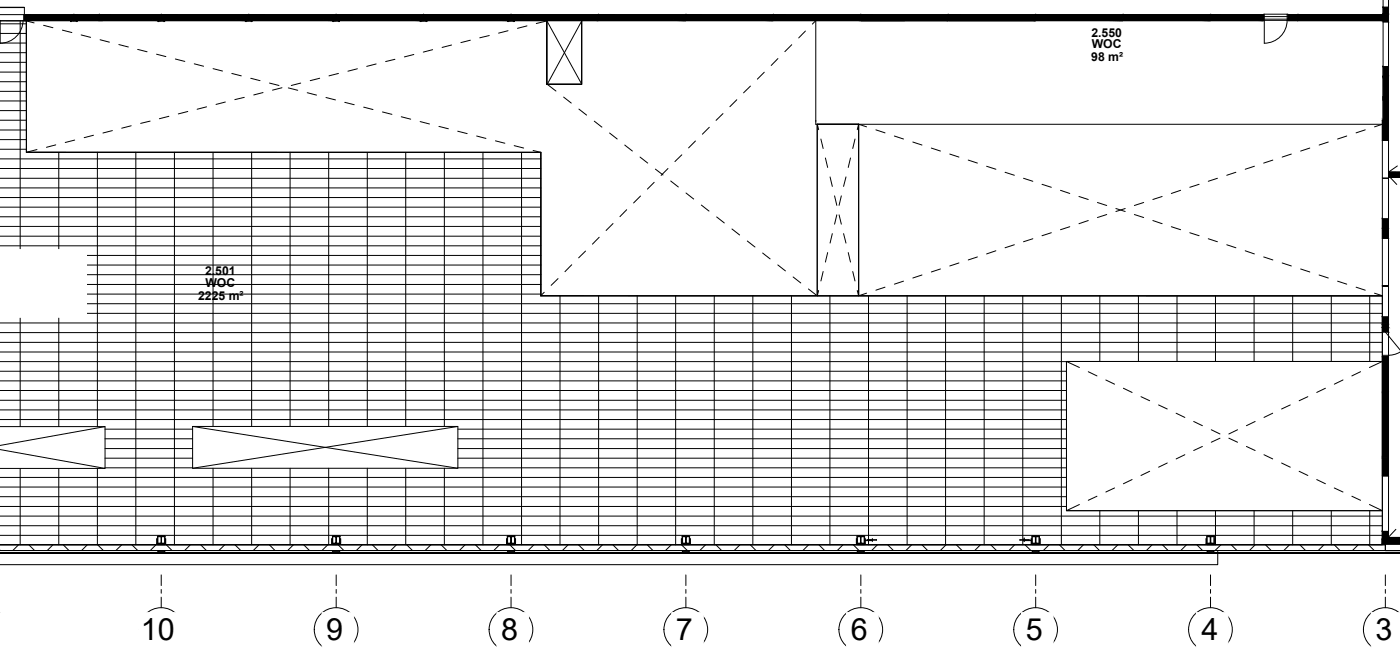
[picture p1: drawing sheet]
<svg xmlns="http://www.w3.org/2000/svg" width="395mm" height="185mm" viewBox="0 0 395 185" stroke-linecap="round" stroke-linejoin="round" font-family="sans-serif">
<defs><g id="words">
<g font-size="8.6">
<text x="39.7" y="180.1">10</text>
<text x="91.9" y="180.1">9</text>
<text x="141.2" y="180.1">8</text>
<text x="190.5" y="180.1">7</text>
<text x="239.8" y="180.1">6</text>
<text x="289.1" y="180.1">5</text>
<text x="338.6" y="180.1">4</text>
<text x="387.7" y="180.1">3</text>
</g>
<g font-size="3.4">
<text x="307.6" y="10.3">2.550</text>
<text x="307.6" y="17.2">98 m²</text>
<text x="307.7" y="13.6">WOC</text>
<text x="57.8" y="77.4">2.501</text>
<text x="57.9" y="80.8">WOC</text>
<text x="55.9" y="84.4">2225 m²</text>
</g>
</g></defs>
<!-- layer: A-WALL -->
<path d="M-.1 153.3h390.6v1.7h-390.6h394.7M343.2 155.7v3.2h-343.2M343.2 155v.5M390.5 153.2h4.1M394.6 152.9h-4.1v2.1h4.1" fill="none" stroke="#000" stroke-width=".28"/>
<!-- layer: A-WALL-PATT -->
<g fill="none" stroke="#000" stroke-width=".28">
<path d="M0 154.8l.1 .2M5.2 153.3l-1.6 1.7M8.1 153.3l1.6 1.7M14.9 153.3l-1.6 1.7M17.8 153.3l1.6 1.7M24.6 153.3l-1.6 1.7M27.5 153.3l1.6 1.7M34.3 153.3l-1.6 1.7M37.2 153.3l1.6 1.7M44 153.3l-1.7 1.7M46.9 153.3l1.6 1.7M53.6 153.3l-1.6 1.7"/>
<path d="M56.6 153.3l1.6 1.7M63.3 153.3l-1.6 1.7M66.2 153.3l1.7 1.7M73 153.3l-1.6 1.7M75.9 153.3l1.6 1.7M82.7 153.3l-1.6 1.7M85.6 153.3l1.6 1.7M92.4 153.3l-1.7 1.7M95.3 153.3l1.6 1.7M102 153.3l-1.6 1.7M105 153.3l1.6 1.7M111.7 153.3l-1.6 1.7"/>
<path d="M114.7 153.3l1.6 1.7M121.4 153.3l-1.6 1.7M124.3 153.3l1.7 1.7M131.1 153.3l-1.6 1.7M134 153.3l1.6 1.7M140.8 153.3l-1.6 1.7M143.7 153.3l1.6 1.7M150.5 153.3l-1.6 1.7M153.4 153.3l1.6 1.7M160.1 153.3l-1.6 1.7M163 153.3l1.7 1.7M169.8 153.3l-1.6 1.7"/>
<path d="M172.7 153.3l1.6 1.7M179.5 153.3l-1.6 1.7M182.4 153.3l1.6 1.7M189.2 153.3l-1.7 1.7M192.1 153.3l1.6 1.7M198.9 153.3l-1.7 1.7M201.8 153.3l1.6 1.7M208.5 153.3l-1.6 1.7M211.5 153.3l1.6 1.7M218.2 153.3l-1.6 1.7M221.2 153.3l1.6 1.7M227.9 153.3l-1.6 1.7"/>
<path d="M230.8 153.3l1.6 1.7M237.6 153.3l-1.6 1.7M240.5 153.3l1.6 1.7M247.3 153.3l-1.6 1.7M250.2 153.3l1.6 1.7M256.9 153.3l-1.6 1.7M259.9 153.3l1.6 1.7M266.6 153.3l-1.6 1.7M269.5 153.3l1.7 1.7M276.3 153.3l-1.6 1.7M279.2 153.3l1.7 1.7M286 153.3l-1.6 1.7"/>
<path d="M288.9 153.3l1.6 1.7M295.7 153.3l-1.6 1.7M298.6 153.3l1.6 1.7M305.4 153.3l-1.6 1.7M308.3 153.3l1.6 1.7M315.1 153.3l-1.7 1.7M317.9 153.3l1.7 1.7M324.7 153.3l-1.6 1.7M327.6 153.3l1.6 1.7M334.4 153.3l-1.6 1.7M337.3 153.3l1.6 1.7M344.1 153.3l-1.7 1.7"/>
<path d="M347 153.3l1.6 1.7M353.8 153.3l-1.7 1.7M356.7 153.3l1.6 1.7M363.4 153.3l-1.6 1.7M366.4 153.3l1.6 1.7M373.1 153.3l-1.6 1.7M376.1 153.3l1.6 1.7M382.8 153.3l-1.6 1.7M385.7 153.3l1.6 1.7"/>
</g>
<!-- layer: A-GLAZ-CURT -->
<g fill="#000" stroke="#000" stroke-width=".28">
<path d="M-.1 155.5l.4 .2zM-.1 155.5l.4 .2z"/>
<path d="M.3 155.5l2 .2zM.3 155.5l2 .2z"/>
<path d="M2.3 155.5l2.1 .2zM2.3 155.5l2.1 .2z"/>
<path d="M4.4 155.5l2 .2zM4.4 155.5l2 .2z"/>
<path d="M6.4 155.5l2.1 .2zM6.4 155.5l2.1 .2z"/>
<path d="M8.5 155.5l2 .2zM8.5 155.5l2 .2z"/>
<path d="M10.6 155.5l2 .2zM10.6 155.5l2 .2z"/>
<path d="M12.6 155.5l2 .2zM12.6 155.5l2 .2z"/>
<path d="M14.7 155.5l2 .2zM14.7 155.5l2 .2z"/>
<path d="M16.7 155.5l2 .2zM16.7 155.5l2 .2z"/>
<path d="M18.8 155.5l2 .2zM18.8 155.5l2 .2z"/>
<path d="M20.8 155.5l2 .2zM20.8 155.5l2 .2z"/>
<path d="M22.9 155.5l2 .2zM22.9 155.5l2 .2z"/>
<path d="M24.9 155.5l2 .2zM24.9 155.5l2 .2z"/>
<path d="M27 155.5l2 .2zM27 155.5l2 .2z"/>
<path d="M29.1 155.5l1.9 .2zM29.1 155.5l1.9 .2z"/>
<path d="M31.1 155.5l2 .2zM31.1 155.5l2 .2z"/>
<path d="M33.2 155.5l1.9 .2zM33.2 155.5l1.9 .2z"/>
<path d="M35.2 155.5l2 .2zM35.2 155.5l2 .2z"/>
<path d="M37.3 155.5l2 .2zM37.3 155.5l2 .2z"/>
<path d="M39.3 155.5l2 .2zM39.3 155.5l2 .2z"/>
<path d="M41.4 155.5l2 .2zM41.4 155.5l2 .2z"/>
<path d="M43.4 155.5l2 .2zM43.4 155.5l2 .2z"/>
<path d="M45.5 155.5l2 .2zM45.5 155.5l2 .2z"/>
<path d="M47.5 155.5l2 .2zM47.5 155.5l2 .2z"/>
<path d="M49.6 155.5l2 .2zM49.6 155.5l2 .2z"/>
<path d="M51.6 155.5l2 .2zM51.6 155.5l2 .2z"/>
<path d="M53.7 155.5l2 .2zM53.7 155.5l2 .2z"/>
<path d="M55.7 155.5l2.1 .2zM55.7 155.5l2.1 .2z"/>
<path d="M57.8 155.5l2 .2zM57.8 155.5l2 .2z"/>
<path d="M59.8 155.5l2.1 .2zM59.8 155.5l2.1 .2z"/>
<path d="M61.9 155.5l2 .2zM61.9 155.5l2 .2z"/>
<path d="M63.9 155.5l2.1 .2zM63.9 155.5l2.1 .2z"/>
<path d="M66 155.5l2 .2zM66 155.5l2 .2z"/>
<path d="M68 155.5l2.1 .2zM68 155.5l2.1 .2z"/>
<path d="M70.1 155.5l2 .2zM70.1 155.5l2 .2z"/>
<path d="M72.1 155.5l2.1 .2zM72.1 155.5l2.1 .2z"/>
<path d="M74.2 155.5l2.1 .2zM74.2 155.5l2.1 .2z"/>
<path d="M76.3 155.5l2 .2zM76.3 155.5l2 .2z"/>
<path d="M78.3 155.5l2.1 .2zM78.3 155.5l2.1 .2z"/>
<path d="M80.4 155.5l2 .2zM80.4 155.5l2 .2z"/>
<path d="M82.4 155.5l2.1 .2zM82.4 155.5l2.1 .2z"/>
<path d="M84.5 155.5l2 .2zM84.5 155.5l2 .2z"/>
<path d="M86.5 155.5l2.1 .2zM86.5 155.5l2.1 .2z"/>
<path d="M88.6 155.5l2 .2zM88.6 155.5l2 .2z"/>
<path d="M90.6 155.5l2.1 .2zM90.6 155.5l2.1 .2z"/>
<path d="M92.7 155.5l2 .2zM92.7 155.5l2 .2z"/>
<path d="M94.8 155.5l2 .2zM94.8 155.5l2 .2z"/>
<path d="M96.8 155.5l2 .2zM96.8 155.5l2 .2z"/>
<path d="M98.9 155.5l2 .2zM98.9 155.5l2 .2z"/>
<path d="M100.9 155.5l2 .2zM100.9 155.5l2 .2z"/>
<path d="M103 155.5l2 .2zM103 155.5l2 .2z"/>
<path d="M105 155.5l2 .2zM105 155.5l2 .2z"/>
<path d="M107.1 155.5l2 .2zM107.1 155.5l2 .2z"/>
<path d="M109.1 155.5l2 .2zM109.1 155.5l2 .2z"/>
<path d="M111.2 155.5l2 .2zM111.2 155.5l2 .2z"/>
<path d="M113.3 155.5l1.9 .2zM113.3 155.5l1.9 .2z"/>
<path d="M115.3 155.5l2 .2zM115.3 155.5l2 .2z"/>
<path d="M117.4 155.5l2 .2zM117.4 155.5l2 .2z"/>
<path d="M119.4 155.5l2 .2zM119.4 155.5l2 .2z"/>
<path d="M121.5 155.5l2 .2zM121.5 155.5l2 .2z"/>
<path d="M123.5 155.5l2 .2zM123.5 155.5l2 .2z"/>
<path d="M125.6 155.5l2 .2zM125.6 155.5l2 .2z"/>
<path d="M127.6 155.5l2 .2zM127.6 155.5l2 .2z"/>
<path d="M129.7 155.5l2 .2zM129.7 155.5l2 .2z"/>
<path d="M131.7 155.5l2 .2zM131.7 155.5l2 .2z"/>
<path d="M133.8 155.5l2 .2zM133.8 155.5l2 .2z"/>
<path d="M135.8 155.5l2.1 .2zM135.8 155.5l2.1 .2z"/>
<path d="M137.9 155.5l2 .2zM137.9 155.5l2 .2z"/>
<path d="M139.9 155.5l2.1 .2zM139.9 155.5l2.1 .2z"/>
<path d="M142 155.5l2 .2zM142 155.5l2 .2z"/>
<path d="M144 155.5l2.1 .2zM144 155.5l2.1 .2z"/>
<path d="M146.1 155.5l2 .2zM146.1 155.5l2 .2z"/>
<path d="M148.1 155.5l2.1 .2zM148.1 155.5l2.1 .2z"/>
<path d="M150.2 155.5l2 .2zM150.2 155.5l2 .2z"/>
<path d="M152.2 155.5l2.1 .2zM152.2 155.5l2.1 .2z"/>
<path d="M154.3 155.5l2.1 .2zM154.3 155.5l2.1 .2z"/>
<path d="M156.4 155.5l2 .2zM156.4 155.5l2 .2z"/>
<path d="M158.4 155.5l2.1 .2zM158.4 155.5l2.1 .2z"/>
<path d="M160.5 155.5l2 .2zM160.5 155.5l2 .2z"/>
<path d="M162.5 155.5l2.1 .2zM162.5 155.5l2.1 .2z"/>
<path d="M164.6 155.5l2 .2zM164.6 155.5l2 .2z"/>
<path d="M166.6 155.5l2.1 .2zM166.6 155.5l2.1 .2z"/>
<path d="M168.7 155.5l2 .2zM168.7 155.5l2 .2z"/>
<path d="M170.7 155.5l2.1 .2zM170.7 155.5l2.1 .2z"/>
<path d="M172.8 155.5l2 .2zM172.8 155.5l2 .2z"/>
<path d="M174.8 155.5l2.1 .2zM174.8 155.5l2.1 .2z"/>
<path d="M176.9 155.5l2 .2zM176.9 155.5l2 .2z"/>
<path d="M179 155.5l2 .2zM179 155.5l2 .2z"/>
<path d="M181 155.5l2 .2zM181 155.5l2 .2z"/>
<path d="M183.1 155.5l2 .2zM183.1 155.5l2 .2z"/>
<path d="M185.1 155.5l2 .2zM185.1 155.5l2 .2z"/>
<path d="M187.2 155.5l2 .2zM187.2 155.5l2 .2z"/>
<path d="M189.2 155.5l2 .2zM189.2 155.5l2 .2z"/>
<path d="M191.3 155.5l2 .2zM191.3 155.5l2 .2z"/>
<path d="M193.3 155.5l2 .2zM193.3 155.5l2 .2z"/>
<path d="M195.4 155.5l2 .2zM195.4 155.5l2 .2z"/>
<path d="M197.5 155.5l1.9 .2zM197.5 155.5l1.9 .2z"/>
<path d="M199.5 155.5l2 .2zM199.5 155.5l2 .2z"/>
<path d="M201.6 155.5l2 .2zM201.6 155.5l2 .2z"/>
<path d="M203.6 155.5l2 .2zM203.6 155.5l2 .2z"/>
<path d="M205.7 155.5l2 .2zM205.7 155.5l2 .2z"/>
<path d="M207.7 155.5l2 .2zM207.7 155.5l2 .2z"/>
<path d="M209.8 155.5l2 .2zM209.8 155.5l2 .2z"/>
<path d="M211.8 155.5l2 .2zM211.8 155.5l2 .2z"/>
<path d="M213.9 155.5l2 .2zM213.9 155.5l2 .2z"/>
<path d="M215.9 155.5l2 .2zM215.9 155.5l2 .2z"/>
<path d="M218 155.5l2 .2zM218 155.5l2 .2z"/>
<path d="M220 155.5l2.1 .2zM220 155.5l2.1 .2z"/>
<path d="M222.1 155.5l2 .2zM222.1 155.5l2 .2z"/>
<path d="M224.1 155.5l2.1 .2zM224.1 155.5l2.1 .2z"/>
<path d="M226.2 155.5l2 .2zM226.2 155.5l2 .2z"/>
<path d="M228.2 155.5l2.1 .2zM228.2 155.5l2.1 .2z"/>
<path d="M230.3 155.5l2 .2zM230.3 155.5l2 .2z"/>
<path d="M232.3 155.5l2.1 .2zM232.3 155.5l2.1 .2z"/>
<path d="M234.4 155.5l2 .2zM234.4 155.5l2 .2z"/>
<path d="M236.4 155.5l2.1 .2zM236.4 155.5l2.1 .2z"/>
<path d="M238.5 155.5l2.1 .2zM238.5 155.5l2.1 .2z"/>
<path d="M240.6 155.5l2 .2zM240.6 155.5l2 .2z"/>
<path d="M242.6 155.5l2.1 .2zM242.6 155.5l2.1 .2z"/>
<path d="M244.7 155.5l2 .2zM244.7 155.5l2 .2z"/>
<path d="M246.7 155.5l2.1 .2zM246.7 155.5l2.1 .2z"/>
<path d="M248.8 155.5l2 .2zM248.8 155.5l2 .2z"/>
<path d="M250.8 155.5l2.1 .2zM250.8 155.5l2.1 .2z"/>
<path d="M252.9 155.5l2 .2zM252.9 155.5l2 .2z"/>
<path d="M254.9 155.5l2.1 .2zM254.9 155.5l2.1 .2z"/>
<path d="M257 155.5l2 .2zM257 155.5l2 .2z"/>
<path d="M259.1 155.5l2 .2zM259.1 155.5l2 .2z"/>
<path d="M261.1 155.5l2 .2zM261.1 155.5l2 .2z"/>
<path d="M263.2 155.5l2 .2zM263.2 155.5l2 .2z"/>
<path d="M265.2 155.5l2 .2zM265.2 155.5l2 .2z"/>
<path d="M267.3 155.5l2 .2zM267.3 155.5l2 .2z"/>
<path d="M269.3 155.5l2 .2zM269.3 155.5l2 .2z"/>
<path d="M271.4 155.5l2 .2zM271.4 155.5l2 .2z"/>
<path d="M273.4 155.5l2 .2zM273.4 155.5l2 .2z"/>
<path d="M275.5 155.5l2 .2zM275.5 155.5l2 .2z"/>
<path d="M277.6 155.5l1.9 .2zM277.6 155.5l1.9 .2z"/>
<path d="M279.6 155.5l2 .2zM279.6 155.5l2 .2z"/>
<path d="M281.7 155.5l1.9 .2zM281.7 155.5l1.9 .2z"/>
<path d="M283.7 155.5l2 .2zM283.7 155.5l2 .2z"/>
<path d="M285.8 155.5l2 .2zM285.8 155.5l2 .2z"/>
<path d="M287.8 155.5l2 .2zM287.8 155.5l2 .2z"/>
<path d="M289.9 155.5l2 .2zM289.9 155.5l2 .2z"/>
<path d="M291.9 155.5l2 .2zM291.9 155.5l2 .2z"/>
<path d="M294 155.5l2 .2zM294 155.5l2 .2z"/>
<path d="M296 155.5l2 .2zM296 155.5l2 .2z"/>
<path d="M298.1 155.5l2 .2zM298.1 155.5l2 .2z"/>
<path d="M300.1 155.5l2 .2zM300.1 155.5l2 .2z"/>
<path d="M302.2 155.5l2 .2zM302.2 155.5l2 .2z"/>
<path d="M304.2 155.5l2.1 .2zM304.2 155.5l2.1 .2z"/>
<path d="M306.3 155.5l2 .2zM306.3 155.5l2 .2z"/>
<path d="M308.3 155.5l2.1 .2zM308.3 155.5l2.1 .2z"/>
<path d="M310.4 155.5l2 .2zM310.4 155.5l2 .2z"/>
<path d="M312.4 155.5l2.1 .2zM312.4 155.5l2.1 .2z"/>
<path d="M314.5 155.5l2 .2zM314.5 155.5l2 .2z"/>
<path d="M316.5 155.5l2.1 .2zM316.5 155.5l2.1 .2z"/>
<path d="M318.6 155.5l2 .2zM318.6 155.5l2 .2z"/>
<path d="M320.6 155.5l2.1 .2zM320.6 155.5l2.1 .2z"/>
<path d="M322.7 155.5l2.1 .2zM322.7 155.5l2.1 .2z"/>
<path d="M324.8 155.5l2 .2zM324.8 155.5l2 .2z"/>
<path d="M326.8 155.5l2.1 .2zM326.8 155.5l2.1 .2z"/>
<path d="M328.9 155.5l2 .2zM328.9 155.5l2 .2z"/>
<path d="M330.9 155.5l2.1 .2zM330.9 155.5l2.1 .2z"/>
<path d="M333 155.5l2 .2zM333 155.5l2 .2z"/>
<path d="M335 155.5l2.1 .2zM335 155.5l2.1 .2z"/>
<path d="M337.1 155.5l2 .2zM337.1 155.5l2 .2z"/>
<path d="M339.1 155.5l2.1 .2zM339.1 155.5l2.1 .2z"/>
<path d="M341.2 155.5l2 .2zM341.2 155.5l2 .2z"/>
<path d="M343.3 155.5l2 .2zM343.3 155.5l2 .2z"/>
<path d="M345.3 155.5l2 .2zM345.3 155.5l2 .2z"/>
<path d="M347.4 155.5l2 .2zM347.4 155.5l2 .2z"/>
<path d="M349.4 155.5l2 .2zM349.4 155.5l2 .2z"/>
<path d="M351.5 155.5l2 .2zM351.5 155.5l2 .2z"/>
<path d="M353.5 155.5l2 .2zM353.5 155.5l2 .2z"/>
<path d="M355.6 155.5l2 .2zM355.6 155.5l2 .2z"/>
<path d="M357.6 155.5l2 .2zM357.6 155.5l2 .2z"/>
<path d="M359.7 155.5l2 .2zM359.7 155.5l2 .2z"/>
<path d="M361.8 155.5l1.9 .2zM361.8 155.5l1.9 .2z"/>
<path d="M363.8 155.5l2 .2zM363.8 155.5l2 .2z"/>
<path d="M365.9 155.5l1.9 .2zM365.9 155.5l1.9 .2z"/>
<path d="M367.9 155.5l2 .2zM367.9 155.5l2 .2z"/>
<path d="M370 155.5l2 .2zM370 155.5l2 .2z"/>
<path d="M372 155.5l2 .2zM372 155.5l2 .2z"/>
<path d="M374.1 155.5l2 .2zM374.1 155.5l2 .2z"/>
<path d="M376.1 155.5l2 .2zM376.1 155.5l2 .2z"/>
<path d="M378.2 155.5l2 .2zM378.2 155.5l2 .2z"/>
<path d="M380.2 155.5l2 .2zM380.2 155.5l2 .2z"/>
<path d="M382.3 155.5l2 .2zM382.3 155.5l2 .2z"/>
<path d="M384.3 155.5l2 .2zM384.3 155.5l2 .2z"/>
<path d="M386.4 155.5l2 .2zM386.4 155.5l2 .2z"/>
<path d="M388.4 155.5l2.1 .2zM388.4 155.5l2.1 .2z"/>
<path d="M390.5 155.5l2 .2zM390.5 155.5l2 .2z"/>
<path d="M392.5 155.5l2.1 .2zM392.5 155.5l2.1 .2z"/>
</g>
<g fill="none" stroke="#000" stroke-width=".28">
<path d="M0 155.5l.3 .2h-.4M.3 155.5l2 .2zM2.3 155.5l2.1 .2zM4.4 155.5l2 .2zM6.4 155.5l2.1 .2zM8.5 155.5l2 .2zM10.6 155.5l2 .2zM12.6 155.5l2 .2zM14.7 155.5l2 .2zM16.7 155.5l2 .2zM18.8 155.5l2 .2zM20.8 155.5l2 .2z"/>
<path d="M22.9 155.5l2 .2zM24.9 155.5l2 .2zM27 155.5l2 .2zM29.1 155.5l1.9 .2zM31.1 155.5l2 .2zM33.2 155.5l1.9 .2zM35.2 155.5l2 .2zM37.3 155.5l2 .2zM39.3 155.5l2 .2zM41.4 155.5l2 .2zM43.4 155.5l2 .2zM45.5 155.5l2 .2z"/>
<path d="M47.5 155.5l2 .2zM49.6 155.5l2 .2zM51.6 155.5l2 .2zM53.7 155.5l2 .2zM55.7 155.5l2.1 .2zM57.8 155.5l2 .2zM59.8 155.5l2.1 .2zM61.9 155.5l2 .2zM63.9 155.5l2.1 .2zM66 155.5l2 .2zM68 155.5l2.1 .2zM70.1 155.5l2 .2z"/>
<path d="M72.1 155.5l2.1 .2zM74.2 155.5l2.1 .2zM76.3 155.5l2 .2zM78.3 155.5l2.1 .2zM80.4 155.5l2 .2zM82.4 155.5l2.1 .2zM84.5 155.5l2 .2zM86.5 155.5l2.1 .2zM88.6 155.5l2 .2zM90.6 155.5l2.1 .2zM92.7 155.5l2 .2zM94.8 155.5l2 .2z"/>
<path d="M96.8 155.5l2 .2zM98.9 155.5l2 .2zM100.9 155.5l2 .2zM103 155.5l2 .2zM105 155.5l2 .2zM107.1 155.5l2 .2zM109.1 155.5l2 .2zM111.2 155.5l2 .2zM113.3 155.5l1.9 .2zM115.3 155.5l2 .2zM117.4 155.5l2 .2zM119.4 155.5l2 .2z"/>
<path d="M121.5 155.5l2 .2zM123.5 155.5l2 .2zM125.6 155.5l2 .2zM127.6 155.5l2 .2zM129.7 155.5l2 .2zM131.7 155.5l2 .2zM133.8 155.5l2 .2zM135.8 155.5l2.1 .2zM137.9 155.5l2 .2zM139.9 155.5l2.1 .2zM142 155.5l2 .2zM144 155.5l2.1 .2z"/>
<path d="M146.1 155.5l2 .2zM148.1 155.5l2.1 .2zM150.2 155.5l2 .2zM152.2 155.5l2.1 .2zM154.3 155.5l2.1 .2zM156.4 155.5l2 .2zM158.4 155.5l2.1 .2zM160.5 155.5l2 .2zM162.5 155.5l2.1 .2zM164.6 155.5l2 .2zM166.6 155.5l2.1 .2zM168.7 155.5l2 .2z"/>
<path d="M170.7 155.5l2.1 .2zM172.8 155.5l2 .2zM174.8 155.5l2.1 .2zM176.9 155.5l2 .2zM179 155.5l2 .2zM181 155.5l2 .2zM183.1 155.5l2 .2zM185.1 155.5l2 .2zM187.2 155.5l2 .2zM189.2 155.5l2 .2zM191.3 155.5l2 .2zM193.3 155.5l2 .2z"/>
<path d="M195.4 155.5l2 .2zM197.5 155.5l1.9 .2zM199.5 155.5l2 .2zM201.6 155.5l2 .2zM203.6 155.5l2 .2zM205.7 155.5l2 .2zM207.7 155.5l2 .2zM209.8 155.5l2 .2zM211.8 155.5l2 .2zM213.9 155.5l2 .2zM215.9 155.5l2 .2zM218 155.5l2 .2z"/>
<path d="M220 155.5l2.1 .2zM222.1 155.5l2 .2zM224.1 155.5l2.1 .2zM226.2 155.5l2 .2zM228.2 155.5l2.1 .2zM230.3 155.5l2 .2zM232.3 155.5l2.1 .2zM234.4 155.5l2 .2zM236.4 155.5l2.1 .2zM238.5 155.5l2.1 .2zM240.6 155.5l2 .2zM242.6 155.5l2.1 .2z"/>
<path d="M244.7 155.5l2 .2zM246.7 155.5l2.1 .2zM248.8 155.5l2 .2zM250.8 155.5l2.1 .2zM252.9 155.5l2 .2zM254.9 155.5l2.1 .2zM257 155.5l2 .2zM259.1 155.5l2 .2zM261.1 155.5l2 .2zM263.2 155.5l2 .2zM265.2 155.5l2 .2zM267.3 155.5l2 .2z"/>
<path d="M269.3 155.5l2 .2zM271.4 155.5l2 .2zM273.4 155.5l2 .2zM275.5 155.5l2 .2zM277.6 155.5l1.9 .2zM279.6 155.5l2 .2zM281.7 155.5l1.9 .2zM283.7 155.5l2 .2zM285.8 155.5l2 .2zM287.8 155.5l2 .2zM289.9 155.5l2 .2zM291.9 155.5l2 .2z"/>
<path d="M294 155.5l2 .2zM296 155.5l2 .2zM298.1 155.5l2 .2zM300.1 155.5l2 .2zM302.2 155.5l2 .2zM304.2 155.5l2.1 .2zM306.3 155.5l2 .2zM308.3 155.5l2.1 .2zM310.4 155.5l2 .2zM312.4 155.5l2.1 .2zM314.5 155.5l2 .2zM316.5 155.5l2.1 .2z"/>
<path d="M318.6 155.5l2 .2zM320.6 155.5l2.1 .2zM322.7 155.5l2.1 .2zM324.8 155.5l2 .2zM326.8 155.5l2.1 .2zM328.9 155.5l2 .2zM330.9 155.5l2.1 .2zM333 155.5l2 .2zM335 155.5l2.1 .2zM337.1 155.5l2 .2zM339.1 155.5l2.1 .2zM341.2 155.5l2 .2z"/>
<path d="M343.3 155.5l2 .2zM345.3 155.5l2 .2zM347.4 155.5l2 .2zM349.4 155.5l2 .2zM351.5 155.5l2 .2zM353.5 155.5l2 .2zM355.6 155.5l2 .2zM357.6 155.5l2 .2zM359.7 155.5l2 .2zM361.8 155.5l1.9 .2zM363.8 155.5l2 .2zM365.9 155.5l1.9 .2z"/>
<path d="M367.9 155.5l2 .2zM370 155.5l2 .2zM372 155.5l2 .2zM374.1 155.5l2 .2zM376.1 155.5l2 .2zM378.2 155.5l2 .2zM380.2 155.5l2 .2zM382.3 155.5l2 .2zM384.3 155.5l2 .2zM386.4 155.5l2 .2zM388.4 155.5l2.1 .2zM389.6 149.4v.1"/>
<path d="M389.6 149.5h.1M390.5 155.5l2 .2zM392.5 155.5l2.1 .2zM394.6 155.5v.2"/>
</g>
<!-- layer: A-WALL-PATT -->
<g fill="#000" stroke="#000" stroke-width=".28">
<path d="M391.3 48.5l3.3 .1zM391.3 48.5l3.3 .1z"/>
<path d="M391.3 48.6l3.3 1.2v-1.2zM391.3 48.6l3.3 1.2h-3.3z"/>
<path d="M391.3 49.8h3.3zM391.3 49.8h3.3z"/>
<path d="M391.3 49.8l3.3 .1zM391.3 49.8l3.3 .1z"/>
</g>
<!-- layer: A-FLOR -->
<g fill="none" stroke="#000" stroke-width=".28">
<path d="M20.8 4h.1M20.8 4.7h.1M20.8 5.4h.1M27.9 4h.2M27.9 4.7h.2M27.9 5.4h.2M45.4 4h.1M45.4 4.7h.1M45.4 5.4h.1M70 4h.2M70 4.7h.2M70 5.4h.2"/>
<path d="M94.7 4h.1M94.7 4.7h.1M94.7 5.4h.1M119.3 4h.1M119.3 4.7h.1M119.3 5.4h.1M143.9 4h.2M143.9 4.7h.2M143.9 5.4h.2M154.1 5.9v17.8zM163.9 5.9l.1 17.7zM168.6 4h.2"/>
<path d="M168.6 4.7h.2M168.6 5.4h.2M193.3 4h.1M193.3 4.7h.1M193.3 5.4h.1M217.9 4h.1M217.9 4.7h.1M217.9 5.4h.1M229.9 5.8v29.2h159.7M242.5 4h.2M242.5 5.7h.2M242.5 4.7h.2"/>
<path d="M242.5 5.4h.2M267.2 4h.1M267.2 5.7h.1M267.2 4.7h.1M267.2 5.4h.1M291.8 4h.1M291.8 5.7h.1M291.8 4.7h.1M291.8 5.4h.1M316.5 4h.1M316.5 5.7h.1M316.5 4.7h.1"/>
<path d="M341.1 4h.2M341.1 5.7h.2M341.1 4.7h.2M356.1 4h6.9M356.1 5.7h6.9M356.1 4.7h6.9M356.1 5.4h6.9M365.8 4h.1M365.8 5.7h.1M365.8 4.7h.1M365.8 5.4h.1M389.7 4h.1"/>
<path d="M389.7 5.7h.1M389.8 3.8v.1M154.2 23.7h9.8zM229.9 34.2h.1M230.3 34.9v48.3M242 35v48.2M242 34.9v48.3M390.2 21.1v.2M390.2 33.7v.1M152.4 83.2h237.2M152.5 83.2v-40.3h-145l-.1-37v37h145v40.4h237.2M300.6 101.7h89v42h-89z"/>
<path d="M0 120.1h29.6v11.7h-29.7M54.3 120h74.7v11.8h-74.7z"/>
</g>
<!-- layer: A-DOOR -->
<path d="M.1 5.7v6.5M6.5 5.7a6.5 6.5 0 0 1-6.5 6.5M356.3 4v8.2a6.5 6.5 0 0 0 6.5-6.5v-1.7M390.5 93.4l4.1 5.1M394.6 99.1a7.7 7.7 0 0 1-5 .9" fill="none" stroke="#000" stroke-width=".28"/>
<!-- layer: S-STRS -->
<path d="M0 2h6.9v2M0 2.1h6.9" fill="none" stroke="#000" stroke-width=".28"/>
<!-- layer: I-WALL -->
<path d="M391.3 49.9h3.3M391.3 48.5h3.3" fill="none" stroke="#000" stroke-width=".28"/>
<!-- layer: A-DETL -->
<g fill="none" stroke="#000" stroke-width=".28">
<path d="M7.5 5.9l2.1 .5M12.3 7.1l2.6 .7M17.6 8.5l2.6 .7M22.9 9.8l2.6 .7M28.2 11.2l2.6 .7M33.5 12.5l2.7 .7M38.8 13.9l2.7 .7M44.1 15.3l2.6 .6M49.4 16.6l2.7 .7M54.8 18l2.6 .6M60 19.3l2.7 .7M100.7 19.4l-2.6 .6"/>
<path d="M106 18l-2.7 .7M111.3 16.7l-2.6 .6M116.6 15.3l-2.6 .7M121.9 14l-2.6 .7M127.3 12.7l-2.7 .6M132.6 11.3l-2.7 .7M137.9 10l-2.7 .6M143.2 8.7l-2.7 .6M148.5 7.3l-2.6 .7M154.1 5.9l-3 .7M154.1 5.9l9.9 17.8M163.9 5.9l-9.7 17.8 2.5 1.9"/>
<path d="M219.3 16.5l-1.9 1.9M223.2 12.6l-2 1.9M227 8.7l-1.9 2M229.9 5.8l-.9 1M21.1 39.4l-2.7 .7M26.3 38.1l-2.6 .6M31.7 36.8l-2.7 .6M37 35.4l-2.7 .7M42.3 34.1l-2.7 .6M47.6 32.7l-2.7 .7M52.9 31.4l-2.6 .7M58.2 30.1l-2.6 .6"/>
<path d="M63.5 28.7l-2.6 .7M65.3 20.7l2.7 .7M68.8 27.4l-2.6 .6M70.7 22l2.6 .7M74.1 26l-2.6 .7M76 23.4l2.6 .7M79.5 24.7l-2.7 .7M81.3 24.7l2.6 .7M84.8 23.4l-2.7 .7M86.6 26.1l2.6 .7M90.1 22l-2.7 .7M91.9 27.4l2.6 .7"/>
<path d="M95.4 20.7l-2.7 .7M97.2 28.8l2.6 .7M102.5 30.2l2.6 .6M107.8 31.5l2.7 .7M113.1 32.9l2.7 .6M118.4 34.2l2.6 .7M123.7 35.6l2.7 .7M129 36.9l2.7 .7M134.3 38.3l2.7 .7M139.6 39.6l2.7 .7M158.8 27.3l2.2 1.7M163.2 30.7l2.1 1.7"/>
<path d="M167.5 34.1l2.1 1.7M171.8 37.4l2.2 1.7M196 39.7l-1.9 1.9M199.9 35.8l-1.9 2M203.8 32l-2 1.9M207.7 28.1l-2 1.9M211.5 24.2l-1.9 1.9M215.4 20.3l-1.9 2M230.3 35l.4 1.5M231.4 39.1l.6 2.7M241 39.1l-.7 2.7M242 35l-.4 1.5"/>
<path d="M242 35l2.2 .7M246.9 36.5l2.5 .9M252.1 38.3l2.5 .8M257.3 40l2.6 .8M374.4 40l-2.6 .8M379.6 38.3l-2.6 .8M384.8 36.5l-2.6 .9M389.6 35l-2.2 .7M10.4 42.1l-2.9 .8M15.7 40.8l-2.6 .7M144.9 41l2.7 .7M150.3 42.3l2.1 .6"/>
<path d="M176.1 40.8l2.1 1.7M176.6 59l-1.9 2M180.4 44.2l2.2 1.7M180.5 55.2l-1.9 1.9M184.4 51.3l-1.9 1.9M184.7 47.6l2.2 1.6M188.3 47.4l-2 2M189 50.9l2.2 1.7M192.2 43.6l-2 1.9M193.3 54.3l2.2 1.7M197.7 57.7l2.1 1.7M232.6 44.5l.7 2.6"/>
<path d="M233.9 49.8l.7 2.7M235.2 55.1l.7 2.7M237.1 55.1l-.6 2.7M238.4 49.8l-.6 2.7M239.7 44.5l-.6 2.6M262.5 41.7l2.6 .8M267.7 43.4l2.6 .8M272.9 45.1l2.6 .8M278.1 46.8l2.6 .8M283.3 48.5l2.6 .8M288.5 50.2l2.6 .8M293.7 51.9l2.6 .8"/>
<path d="M298.9 53.6l2.6 .9M304.1 55.3l2.6 .8M309.3 57l2.6 .8M314.5 58.7l2.6 .8M317.1 58.7l-2.6 .8M322.3 57l-2.6 .8M327.5 55.3l-2.6 .8M332.8 53.6l-2.7 .9M338 51.9l-2.7 .8M343.1 50.2l-2.6 .8M348.3 48.5l-2.6 .8M353.5 46.8l-2.5 .8"/>
<path d="M358.7 45.1l-2.5 .8M364 43.4l-2.6 .8M369.2 41.7l-2.6 .8M391.6 49.7l2.1 2.2M393.8 46.7l-2.5 1.7M157.3 78.4l-2 1.9M161.1 74.5l-1.9 2M165 70.7l-1.9 1.9M168.9 66.8l-1.9 1.9M172.8 62.9l-2 2M202 61.1l2.1 1.7M206.3 64.4l2.2 1.7"/>
<path d="M210.6 67.8l2.2 1.7M214.9 71.2l2.2 1.7M219.2 74.6l2.2 1.7M223.5 77.9l2.2 1.7M232 76.4l-.6 2.7M233.3 71.1l-.7 2.7M234.6 65.8l-.7 2.6M235.9 60.5l-.7 2.6M236.5 60.5l.6 2.6M237.8 65.8l.6 2.6M239.1 71.1l.6 2.7M240.3 76.4l.7 2.7"/>
<path d="M254.6 79.1l-2.5 .9M259.9 77.4l-2.6 .8M265.1 75.7l-2.6 .9M270.3 74l-2.6 .9M275.5 72.3l-2.6 .9M280.7 70.6l-2.6 .9M285.9 68.9l-2.6 .8M291.1 67.2l-2.6 .8M296.3 65.5l-2.6 .9M301.5 63.8l-2.6 .9M306.7 62.1l-2.6 .9M311.9 60.4l-2.6 .8"/>
<path d="M319.7 60.4l2.6 .8M324.9 62.1l2.6 .9M330.1 63.8l2.7 .9M335.3 65.5l2.7 .9M340.5 67.2l2.6 .8M345.7 68.9l2.6 .8M351 70.6l2.5 .9M356.2 72.3l2.5 .9M361.4 74l2.6 .9M366.6 75.7l2.6 .9M371.8 77.4l2.6 .8M377 79.1l2.6 .9"/>
<path d="M153.4 82.3l-1 .9M227.9 81.3l2.4 1.9 .4-1.4M241.6 81.8l.4 1.4M244.2 82.5l-2.2 .7M249.4 80.8l-2.5 .9M382.2 80.8l2.6 .9M387.4 82.5l2.2 .7M300.6 101.7l3.6 1.7M306.7 104.6l2.5 1.2M311.7 106.9l2.4 1.2M316.6 109.3l2.5 1.2M321.6 111.6l2.4 1.2"/>
<path d="M326.5 114l2.5 1.1M331.5 116.3l2.4 1.2M336.4 118.6l2.5 1.2M353.8 118.6l-2.5 1.2M358.7 116.3l-2.5 1.2M363.7 114l-2.5 1.1M368.6 111.6l-2.4 1.2M373.6 109.3l-2.5 1.2M378.5 106.9l-2.4 1.2M383.5 104.6l-2.5 1.2M389.6 101.7l-3.6 1.7M-.1 126.5l29.7 5.3"/>
<path d="M29.6 120.1l-29.7 5.3M54.3 120l74.7 11.8M129 120l-74.7 11.8M309.2 139.7l-2.5 1.1M314.1 137.3l-2.4 1.2M319.1 135l-2.5 1.2M324 132.6l-2.4 1.2M329 130.3l-2.5 1.2M333.9 128l-2.4 1.2M338.9 125.7l-2.5 1.1M341.4 121l2.4 1.1M343.8 123.3l-2.4 1.2"/>
<path d="M346.3 123.3l2.5 1.2M348.8 121l-2.5 1.1M351.3 125.7l2.5 1.1M356.2 128l2.5 1.2M361.2 130.3l2.5 1.2M366.2 132.6l2.4 1.2M371.1 135l2.5 1.2M376.1 137.3l2.4 1.2M381 139.7l2.5 1.1M304.2 142l-3.6 1.7M386 142l3.6 1.7M393.4 149l-2.1 2.2"/>
</g>
<!-- layer: S-GRID-IDEN -->
<g fill="none" stroke="#000" stroke-width=".28">
<path d="M-.1 172.4a6.1 6.1 0 0 1 0 9.6M394.6 172.7a6.2 6.2 0 0 0-8.6 .2 6.2 6.2 0 0 0 0 8.6 6.2 6.2 0 0 0 8.6 .2"/>
<circle cx="45.4" cy="177.2" r="6.2"/>
<circle cx="94.7" cy="177.2" r="6.2"/>
<circle cx="144" cy="177.2" r="6.2"/>
<circle cx="193.3" cy="177.2" r="6.2"/>
<circle cx="242.6" cy="177.2" r="6.2"/>
<circle cx="291.9" cy="177.2" r="6.2"/>
<circle cx="341.2" cy="177.2" r="6.2"/>
</g>
<g fill="#fff" stroke="#fff" stroke-width=".28">
<path d="M39 172.4v11.3l14.8-11.3zM39 183.7l14.8-11.3v11.3z"/>
<path d="M90.8 172.4v11.3l8.9-11.3zM99.7 172.4v11.3h-8.9z"/>
<path d="M140.1 172.4v11.3l8.8-11.3zM148.9 172.4v11.3h-8.8z"/>
<path d="M189.3 172.4v11.3l8.9-11.3zM198.2 172.4v11.3h-8.9z"/>
<path d="M238.6 172.4v11.3l8.9-11.3zM247.5 172.4v11.3h-8.9z"/>
<path d="M287.9 172.4v11.3l8.9-11.3zM296.8 172.4v11.3h-8.9z"/>
<path d="M337.2 172.4v11.3l8.9-11.3zM346.1 172.4v11.3h-8.9z"/>
<path d="M386.5 172.4v11.3l8.1-11.3zM394.6 172.4v11.3h-8.1z"/>
<path d="M-.1 172.4v11.3l4.6-11.3zM4.5 172.4v11.3h-4.6z"/>
</g>
<!-- layer: S-GRID -->
<g fill="none" stroke="#000" stroke-width=".28">
<path d="M45.4 161.8v3M45.4 165.9v1.1M45.4 168.1v2.9M94.8 161.8v3M94.8 165.9v1.1M94.8 168.1v2.9M144 161.8v3M144 165.9v1.1M144 168.1v2.9M193.3 161.8v3M193.3 165.9v1.1M193.3 168.1v2.9"/>
<path d="M242.6 161.8v3M242.6 165.9v1.1M242.6 168.1v2.9M291.9 161.8v3M291.9 165.9v1.1M291.9 168.1v2.9M341.2 161.8v3M341.2 165.9v1.1M341.2 168.1v2.9M390.5 161.8v3M390.5 165.9v1.1M390.5 168.1v2.9"/>
</g>
<!-- layer: A-PART -->
<g fill="#000" stroke="#000" stroke-width=".28">
<path d="M6.7 4.1l14.1 1.7v-1.7zM6.7 4.1l14.1 1.7h-14.1z"/>
<path d="M20.9 4.1l7 1.7v-1.7zM20.9 4.1l7 1.7h-7z"/>
<path d="M28.1 4.1l17.3 1.3v-1.3zM28.1 4.1l17.3 1.3h-17.3z"/>
<path d="M28.1 5.4l17.3 .4v-.4zM28.1 5.4l17.3 .4h-17.3z"/>
<path d="M45.5 4.1l24.5 1.3v-1.3zM45.5 4.1l24.5 1.3h-24.5z"/>
<path d="M45.5 5.4l24.5 .4v-.4zM45.5 5.4l24.5 .4h-24.5z"/>
<path d="M70.2 4.1l24.5 1.3v-1.3zM70.2 4.1l24.5 1.3h-24.5z"/>
<path d="M70.2 5.4l24.5 .4v-.4zM70.2 5.4l24.5 .4h-24.5z"/>
<path d="M94.8 4.1l24.5 1.3v-1.3zM94.8 4.1l24.5 1.3h-24.5z"/>
<path d="M94.8 5.4l24.5 .4v-.4zM94.8 5.4l24.5 .4h-24.5z"/>
<path d="M119.4 4.1l24.5 1.3v-1.3zM119.4 4.1l24.5 1.3h-24.5z"/>
<path d="M119.4 5.4l24.5 .4v-.4zM119.4 5.4l24.5 .4h-24.5z"/>
<path d="M144.1 4.1l24.5 1.7v-1.7zM144.1 4.1l24.5 1.7h-24.5z"/>
<path d="M168.8 4.1l24.5 1.3v-1.3zM168.8 4.1l24.5 1.3h-24.5z"/>
<path d="M168.8 5.4l24.5 .4v-.4zM168.8 5.4l24.5 .4h-24.5z"/>
<path d="M193.4 4.1l24.5 1.3v-1.3zM193.4 4.1l24.5 1.3h-24.5z"/>
<path d="M193.4 5.4l24.5 .4v-.4zM193.4 5.4l24.5 .4h-24.5z"/>
<path d="M218 4.1l24.5 1.7v-1.7zM218 4.1l24.5 1.7h-24.5z"/>
<path d="M242.7 5.8h12.2zM242.7 5.8h24.5z"/>
<path d="M242.7 4.1l24.5 1.7v-1.7zM242.7 4.1l24.5 1.7h-24.5z"/>
<path d="M267.3 4.1l24.5 1.7v-1.7zM267.3 4.1l24.5 1.7h-24.5zM267.3 5.8h24.5zM267.3 5.8h24.5z"/>
<path d="M291.9 4.1l24.6 1.5v-1.5zM291.9 4.1l24.6 1.5h-24.6z"/>
<path d="M291.9 5.6l24.6 .2v-.2zM291.9 5.6l24.6 .2h-24.6z"/>
<path d="M316.6 4.1l24.5 1.3v-1.3zM316.6 4.1l24.5 1.3h-24.5z"/>
<path d="M316.6 5.4l24.5 .4v-.4zM316.6 5.4l24.5 .4h-24.5z"/>
<path d="M341.3 4.1l14.8 1.3v-1.3zM341.3 4.1l14.8 1.3h-14.8z"/>
<path d="M341.3 5.4l14.8 .4v-.4zM341.3 5.4l14.8 .4h-14.8z"/>
<path d="M363 4.1l2.8 1.3v-1.3zM363 4.1l2.8 1.3h-2.8z"/>
<path d="M363 5.4l2.8 .4v-.4zM363 5.4l2.8 .4h-2.8z"/>
<path d="M365.9 4.1l23.8 1.7v-1.7zM365.9 4.1l23.8 1.7h-23.8z"/>
<path d="M389.8 4l1.5 2.2v-2.2zM389.8 4l1.5 2.2h-1.5z"/>
<path d="M389.8 18.8l1.5 2.5v-2.5zM389.8 18.8l1.5 2.5h-1.5z"/>
<path d="M389.8 2l1.5 1.9v-1.9zM389.8 2l1.5 1.9h-1.5z"/>
<path d="M389.8 21.4l1.5 12.4v-12.4zM389.8 21.4l1.5 12.4h-1.5z"/>
<path d="M389.6 34l1.7 5.5v-5.5zM389.6 34l1.7 5.5h-1.7z"/>
<path d="M389.6 64.4l1.7 2.7v-2.7zM389.6 64.4l1.7 2.7h-1.7z"/>
<path d="M389.6 61.6l1.7 2.7v-2.7zM389.6 61.6l1.7 2.7h-1.7z"/>
<path d="M389.6 91.3l1.7 .9v-.9zM389.6 91.3l1.7 .9h-1.7z"/>
<path d="M389.6 92.2l1.7 1.2v-1.2zM389.6 92.2l1.7 1.2h-1.7z"/>
<path d="M389.6 89.2l1.7 2v-2zM389.6 89.2l1.7 2h-1.7z"/>
<path d="M389.6 80.4l1.7 .1zM389.6 80.4l1.7 .1z"/>
<path d="M389.6 100.3l1.7 9.9v-9.9zM389.6 100.3l1.7 9.9h-1.7z"/>
<path d="M389.6 110.3l1.7 18.6v-18.6zM389.6 110.3l1.7 18.6h-1.7z"/>
<path d="M389.6 129l1.7 4.9v-4.9zM389.6 129l1.7 4.9h-1.7z"/>
<path d="M389.6 149.6l1.7 1.5v-1.5zM389.6 149.6l1.7 1.5h-1.7z"/>
<path d="M389.6 151.3l5 1.7v-1.7zM389.6 151.3l5 1.7h-5z"/>
</g>
<!-- layer: A-GENM -->
<path d="M389.8 0v2h1.5v-2M389.8 6.2h1.5v12.6h-1.5zM389.6 39.5h1.7v10.6h-1.7zM389.6 50.2h1.7v11.4h-1.7zM389.6 67.1h1.7v13.3h-1.7zM389.6 80.6h1.7v8.6h-1.7zM389.6 133.9h1.7v15.7h-1.7z" fill="none" stroke="#000" stroke-width=".28"/>
<!-- layer: A-PART -->
<g fill="none" stroke="#000" stroke-width=".28">
<path d="M-.1 4.1h6.8M0 5.8h6.7M6.7 4.1h14.1v1.7h-14.1zM20.9 4.1h7v1.7h-7zM28.1 4.1h17.3v1.7h-17.3zM45.5 4.1h24.5v1.7h-24.5zM70.2 4.1h24.5v1.7h-24.5zM94.8 4.1h24.5v1.7h-24.5zM119.4 4.1h24.5v1.7h-24.5zM144.1 4.1h24.5v1.7h-24.5zM168.8 4.1h24.5v1.7h-24.5zM193.4 4.1h24.5v1.7h-24.5z"/>
<path d="M218 4.1h24.5v1.7h-24.5zM242.7 4.1h24.5v1.7h-24.5zM267.3 4.1h24.5v1.7h-24.5zM291.9 4.1h24.6v1.7h-24.6zM316.6 4.1h24.5v1.7h-24.5zM341.3 4.1h14.8v1.7h-14.8zM363 4.1h2.8v1.7h-2.8zM365.9 4.1h23.8v1.7h-23.8zM389.8 18.8v2.5h1.5v-2.5M389.8 6.2v-2.2h1.5v2.2M389.8 2v1.9h1.5v-1.9M389.6 39.5v-5.5h1.7v5.5"/>
<path d="M389.8 21.4h1.5v12.4h-1.5zM389.6 67.1v-2.7h1.7v2.7M389.6 61.6v2.7h1.7v-2.7M389.6 91.3h1.7v2.1h-1.7zM389.6 89.2v2h1.7v-2M389.6 80.4v.1M389.6 93.4v6.9M391.3 80.4l-1.7 .1M391.3 93.4v6.9M389.6 100.3h1.7v9.9h-1.7zM389.6 110.3h1.7v18.6h-1.7zM389.6 129h1.7v4.9h-1.7z"/>
<path d="M389.6 149.6h1.7v1.5h-1.7zM394.6 151.3h-5v1.7h5"/>
</g>
<!-- layer: S-COLS -->
<path d="M44.4 150.8h2.1v.3h-1v1.8h1v.2h-2.1v-.2h1v-1.8h-1zM93.7 150.8h2.1v.3h-1v1.8h1v.2h-2.1v-.2h1v-1.8h-1zM143 150.8h2.1v.3h-1v1.8h1v.2h-2.1v-.2h.9v-1.8h-.9zM192.2 150.8h2.2v.3h-1v1.8h1v.2h-2.2v-.2h1.1v-1.8h-1.1zM241.5 150.8h2.2v.3h-1v1.8h1v.2h-2.2v-.2h1v-1.8h-1zM290.8 150.8h2.2v.3h-1v1.8h1v.2h-2.2v-.2h1v-1.8h-1zM340.1 150.8h2.1v.3h-.9v1.8h.9v.2h-2.1v-.2h1v-1.8h-1z" fill="none" stroke="#000" stroke-width=".28"/>
<!-- layer: S-FSTN -->
<g fill="none" stroke="#000" stroke-width=".28">
<path d="M20.2 6.1l-.3-.2h1.9l-.4 .2M44.8 6.1l-.3-.2h1.9l-.3 .2M69.5 6.1l-.4-.2h1.9l-.3 .2M94.1 6.1l-.3-.2h1.9l-.4 .2M118.8 6.1l-.4-.2h1.9l-.3 .2M143.4 6.1l-.3-.2h1.9l-.4 .2M389.7 28.2h.1M389.8 27.2l-.1 .9M44.2 151.7l.1 1.3zM44.4 151.1v1.8M44.4 153.1v.2h2.1v-.2M44.4 155.1h2.1"/>
<path d="M44.5 151.1v1.8M46.4 151.1v1.8M46.5 151.1v1.8M46.7 153l-.1-1.3 .1 1.3M93.5 151.7l.1 1.3zM93.7 153.1v.2h2.1v-.2M93.7 155.1h2.1M93.7 151.1v1.8M93.8 151.1v1.8M95.7 151.1v1.8M95.8 151.1v1.8M96 153l-.1-1.3 .1 1.3"/>
<path d="M142.8 153v-1.3v1.3M143 151.1v1.8M143 153.1v.2h2v-.2M143 155.1h2M143.1 151.1v1.8M145 151.1v1.8M145.1 151.1v1.8M145.3 153l-.1-1.3 .1 1.3M192 153l.2-1.3-.1 1.3M192.2 151.1v1.8M192.3 153.1v.2h2v-.2M192.3 155.1h2"/>
<path d="M192.4 151.1v1.8M194.3 151.1v1.8M194.4 151.1v1.8M194.6 153l-.1-1.3 .1 1.3M241.4 153v-1.3v1.3M241.5 151.1v1.8M241.6 153.1v.2h2v-.2M241.6 155.1h2M241.7 151.1v1.8M243.6 151.1v1.8M243.7 151.1v1.8M243.9 152l-.1-.3v1.3l.1-.8"/>
<path d="M243.9 152l1.9 .2M243.9 152l1.6 .2M245.8 152v.3l.1-.3M245.8 151.9v-.2l.1 .2M247 151.9v.1M247.1 151.9h-2.7l2.7 .1M287.4 151.9h2.6l-2.6 .1M287.5 151.9v.1M288.6 152.3v-.3v.3M288.6 152.3h.1M288.6 151.9v-.2v.2M288.6 151.7h.1"/>
<path d="M290.6 152l.1-.3-.1 1.3M290.6 152l-2 .2M290.6 152.2v.8M290.6 152l-1.6 .2M290.8 151.1v1.8M290.9 153.1v.2h2v-.2M290.9 155.1h2M290.9 151.1v1.8M292.8 151.1v1.8M293 151.1v1.8M293.2 153l-.2-1.3 .1 1.3M339.9 151.7l.1 1.3z"/>
<path d="M340.1 151.1v1.8M340.2 153.1v.2h2v-.2M340.2 155.1h2M340.2 151.1v1.8M342.2 151.3v1.6M342.2 151.1v1.8M342.4 151.7l.1 1.3zM389.4 151.7v1.3"/>
</g>
<!-- layer: Hatch -->
<g fill="none" stroke="#000" stroke-width=".28">
<path d="M-.1 17.5h7.5M0 5.9h7.4l.1 37h144.9l.1 40.3 237.1 .1v18.4h-89v42h89v9.6h-389.7M0 6.7h7.4M0 9.4h7.4M0 12.1h7.4M0 14.8h7.4M5.7 5.9v64.2M-.1 20.3h7.5M-.1 23h7.5M-.1 25.7h7.5M-.1 28.4h7.6M-.1 31.1h7.6"/>
<path d="M-.1 33.8h7.6M-.1 36.6h7.6M-.1 39.3h7.6M-.1 42h7.6M-.1 55.6h152.5M-.1 58.3h152.5M0 44.7h152.4M0 47.4h152.4M0 50.2h152.4M0 52.9h152.4M16.6 42.9v27.2M27.4 42.9v77.2"/>
<path d="M38.3 42.9v110.4M49.2 42.9v110.4M60 42.9v77.1M70.9 42.9v77.1M81.8 42.9v77.1M92.6 42.9v77.1M103.5 42.9v77.1M114.4 42.9v77.1M125.2 42.9v77.1M136.1 42.9v110.4M147 42.9v110.4M-.1 61h152.5"/>
<path d="M-.1 63.7h152.5M-.1 66.5h152.5M-.1 69.2h152.6M24.5 71.9h128M24.5 74.6h128M24.5 77.3h128M-.1 90.9h389.7M-.1 93.6h389.7M-.1 96.4h389.7M-.1 99.1h389.7M5.7 89.4v30.7M16.6 89.4v30.7"/>
<path d="M24.5 80.1h128M24.5 82.8h128M24.5 85.5h365.1M24.5 88.2h365.1M157.8 83.2v70.1M168.7 83.2v70.1M179.6 83.2v70.1M190.4 83.2v70.1M201.3 83.2v70.1M212.2 83.2v70.1M223.1 83.2v70.1M233.9 83.2v70.1"/>
<path d="M244.8 83.2v70.1M255.7 83.2v70.1M266.5 83.2v70.1M277.4 83.3v70M288.3 83.3v70M299.1 83.3v70M310 83.3v18.4M320.9 83.3v18.4M331.7 83.3v18.4M342.6 83.3v18.4M353.5 83.3v18.4M364.3 83.3v18.4"/>
<path d="M375.2 83.3v18.4M386.1 83.3v18.4M-.1 101.8h300.7M-.1 104.5h300.7M-.1 107.2h300.7M-.1 109.9h300.7M-.1 112.7h300.7M-.1 115.4h300.7M-.1 118.1h300.7M-.1 134.4h300.7M-.1 137.1h300.7M-.1 139.8h300.7"/>
<path d="M5.7 131.8v21.5M16.6 131.8v21.5M27.4 131.8v21.5M29.6 120.8h24.7M29.6 123.5h24.7M29.6 126.3h24.7M29.6 129h24.7M29.6 131.7h24.7M60 131.8v21.5M70.9 131.8v21.5M81.8 131.8v21.5M92.6 131.8v21.5"/>
<path d="M103.5 131.8v21.5M114.4 131.8v21.5M125.2 131.8v21.5M129 120.8h171.6M129 123.5h171.6M129 126.3h171.6M129 129h171.6M129 131.7h171.6M-.1 142.6h300.7M-.1 145.3h389.7M-.1 148h389.7M-.1 150.7h389.7"/>
<path d="M310 143.7v9.6M320.9 143.7v9.6M331.7 143.7v9.6M342.6 143.7v9.6M353.5 143.7v9.6M364.3 143.7v9.6M375.2 143.7v9.6M386.1 143.7v9.6"/>
</g>
<use href="#words"/>
</svg>
